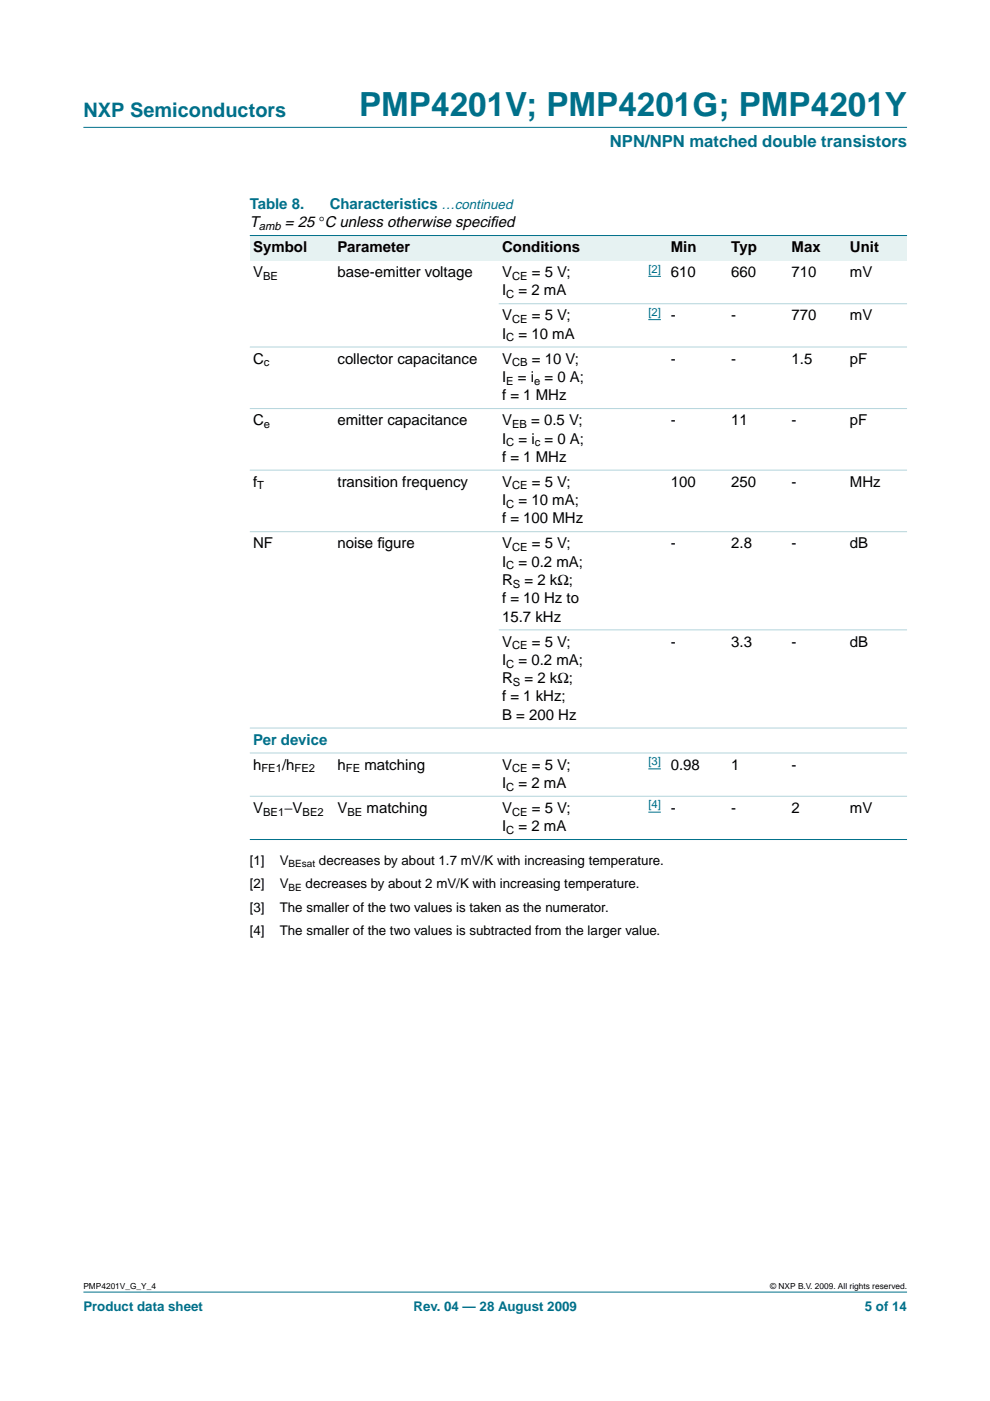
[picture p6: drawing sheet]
<svg xmlns="http://www.w3.org/2000/svg" width="210mm" height="297mm" viewBox="0 0 210 297" stroke-linecap="round" stroke-linejoin="round" font-family="sans-serif">
<defs><g id="words">
<text font-size="7.1" fill="#00708a" x="76.1" y="24.7">PMP4201V; PMP4201G; PMP4201Y</text>
<text font-size="4.2" fill="#00708a" x="17.7" y="24.9">NXP Semiconductors</text>
<text font-size="3.5" fill="#00708a" x="129.3" y="31.1">NPN/NPN matched double transistors</text>
<g font-size="3.2" fill="#00708a">
<text x="53" y="44.3">Table 8.</text>
<text x="69.9" y="44.3">Characteristics …continued</text>
<text x="53.7" y="157.9">Per device</text>
</g>
<g font-size="3.2">
<text x="53" y="48.2">T</text>
<text x="53.7" y="53.5">Symbol</text>
<text x="60.4" y="48.2">= 25 °C unless otherwise specif</text>
<text x="71.6" y="53.5">Parameter</text>
<text x="103.9" y="48.2">ied</text>
<text x="106.5" y="53.5">Conditions</text>
<text x="142.2" y="53.5">Min</text>
<text x="155" y="53.5">Typ</text>
<text x="167.8" y="53.5">Max</text>
<text x="180.2" y="53.5">Unit</text>
<text x="53.7" y="58.8">V</text>
<text x="71.6" y="58.8">base-emitter voltage</text>
<text x="106.5" y="58.8">V</text>
<text x="112.8" y="58.8">= 5 V;</text>
<text x="142.2" y="58.8">610</text>
<text x="155" y="58.8">660</text>
<text x="167.8" y="58.8">710</text>
<text x="180.2" y="58.8">mV</text>
<text x="106.5" y="62.6">I</text>
<text x="109.9" y="62.6">= 2 mA</text>
<text x="106.5" y="71.8">I</text>
<text x="106.5" y="67.9">V</text>
<text x="109.9" y="71.8">= 10 mA</text>
<text x="112.8" y="67.9">= 5 V;</text>
<text x="142.2" y="67.9">-</text>
<text x="155" y="67.9">-</text>
<text x="167.8" y="67.9">770</text>
<text x="180.2" y="67.9">mV</text>
<text x="53.7" y="77.1">C</text>
<text x="71.6" y="77.1">collector capacitance</text>
<text x="106.5" y="77.1">V</text>
<text x="112.8" y="77.1">= 10 V;</text>
<text x="142.2" y="77.1">-</text>
<text x="155" y="77.1">-</text>
<text x="167.8" y="77.1">1.5</text>
<text x="180.2" y="77.1">pF</text>
<text x="106.5" y="81">I</text>
<text x="109.8" y="81">= i = 0 A;</text>
<text x="106.5" y="84.9">f = 1 MHz</text>
<text x="53.7" y="90.2">C</text>
<text x="71.6" y="90.2">emitter capacitance</text>
<text x="106.5" y="94">I</text>
<text x="106.5" y="90.2">V</text>
<text x="109.9" y="94">= i = 0 A;</text>
<text x="112.6" y="90.2">= 0.5 V;</text>
<text x="142.2" y="90.2">-</text>
<text x="155" y="90.2">11</text>
<text x="167.8" y="90.2">-</text>
<text x="180.2" y="90.2">pF</text>
<text x="106.5" y="97.9">f = 1 MHz</text>
<text x="53.7" y="103.2">f</text>
<text x="71.6" y="103.2">transition frequency</text>
<text x="106.5" y="107.1">I</text>
<text x="106.5" y="103.2">V</text>
<text x="109.9" y="107.1">= 10 mA;</text>
<text x="112.8" y="103.2">= 5 V;</text>
<text x="142.2" y="103.2">100</text>
<text x="155" y="103.2">250</text>
<text x="167.8" y="103.2">-</text>
<text x="180.2" y="103.2">MHz</text>
<text x="106.5" y="111">f = 100 MHz</text>
<text x="53.7" y="116.3">NF</text>
<text x="71.6" y="116.3">noise f</text>
<text x="80" y="116.3">igure</text>
<text x="106.5" y="116.3">V</text>
<text x="112.8" y="116.3">= 5 V;</text>
<text x="142.2" y="116.3">-</text>
<text x="155" y="116.3">2.8</text>
<text x="167.8" y="116.3">-</text>
<text x="180.2" y="116.3">dB</text>
<text x="106.5" y="120.1">I</text>
<text x="106.5" y="124">R</text>
<text x="109.9" y="120.1">= 0.2 mA;</text>
<text x="111.2" y="124">= 2 kΩ;</text>
<text x="106.5" y="127.9">f = 10 Hz to</text>
<text x="106.5" y="131.8">15.7 kHz</text>
<text x="106.5" y="137.1">V</text>
<text x="112.8" y="137.1">= 5 V;</text>
<text x="142.2" y="137.1">-</text>
<text x="155" y="137.1">3.3</text>
<text x="167.8" y="137.1">-</text>
<text x="180.2" y="137.1">dB</text>
<text x="106.5" y="141">I</text>
<text x="109.9" y="141">= 0.2 mA;</text>
<text x="106.5" y="144.8">R</text>
<text x="106.5" y="148.7">f = 1 kHz;</text>
<text x="111.2" y="144.8">= 2 kΩ;</text>
<text x="106.5" y="152.6">B = 200 Hz</text>
<text x="53.7" y="163.2">h</text>
<text x="59.8" y="163.2">/h</text>
<text x="71.6" y="163.2">h</text>
<text x="77.3" y="163.2">matching</text>
<text x="106.5" y="167.1">I</text>
<text x="106.5" y="163.2">V</text>
<text x="109.9" y="167.1">= 2 mA</text>
<text x="112.8" y="163.2">= 5 V;</text>
<text x="142.2" y="163.2">0.98</text>
<text x="155" y="163.2">1</text>
<text x="167.8" y="163.2">-</text>
<text x="53.7" y="172.3">V</text>
<text x="60.3" y="172.3">−V</text>
<text x="71.6" y="172.3">V</text>
<text x="77.7" y="172.3">matching</text>
<text x="106.5" y="172.3">V</text>
<text x="112.8" y="172.3">= 5 V;</text>
<text x="142.2" y="172.3">-</text>
<text x="155" y="172.3">-</text>
<text x="167.8" y="172.3">2</text>
<text x="180.2" y="172.3">mV</text>
<text x="106.5" y="176.2">I</text>
<text x="109.9" y="176.2">= 2 mA</text>
</g>
<g font-size="2.8">
<text x="53" y="183.4">[1]</text>
<text x="59.3" y="183.4">V</text>
<text x="67.6" y="183.4">decreases by about 1.7 mV/K with increasing temperature.</text>
<text x="53" y="188.3">[2]</text>
<text x="59.3" y="188.3">V</text>
<text x="64.8" y="188.3">decreases by about 2 mV/K with increasing temperature.</text>
<text x="53" y="193.3">[3]</text>
<text x="59.3" y="193.3">The smaller of the two values is taken as the numerator.</text>
<text x="53" y="198.2">[4]</text>
<text x="59.3" y="198.2">The smaller of the two values is subtracted from the larger value.</text>
</g>
<g font-size="2.8" fill="#00708a">
<text x="17.7" y="278">Product data sheet</text>
<text x="87.7" y="278">Rev. 04 — 28 August 2009</text>
<text x="183.4" y="278">5 of 14</text>
</g>
<g font-size="2.4">
<text x="54.9" y="48.7">amb</text>
<text x="55.8" y="59.3">BE</text>
<text x="108.6" y="59.3">CE</text>
<text x="107.3" y="63.2">C</text>
<text x="108.6" y="68.5">CE</text>
<text x="56" y="77.7">c</text>
<text x="107.3" y="72.4">C</text>
<text x="108.6" y="77.7">CB</text>
<text x="107.3" y="81.6">E</text>
<text x="113.2" y="81.6">e</text>
<text x="56" y="90.7">e</text>
<text x="107.3" y="94.6">C</text>
<text x="108.6" y="90.7">EB</text>
<text x="113.4" y="94.6">c</text>
<text x="54.6" y="103.8">T</text>
<text x="107.3" y="107.7">C</text>
<text x="108.6" y="103.8">CE</text>
<text x="108.6" y="116.8">CE</text>
<text x="107.3" y="120.7">C</text>
<text x="108.7" y="124.6">S</text>
<text x="108.6" y="137.6">CE</text>
<text x="107.3" y="141.5">C</text>
<text x="108.7" y="145.4">S</text>
<text x="55.4" y="163.7">FE1</text>
<text x="62.5" y="163.7">FE2</text>
<text x="73.3" y="163.7">FE</text>
<text x="107.3" y="167.6">C</text>
<text x="108.6" y="163.7">CE</text>
<text x="55.8" y="172.9">BE1</text>
<text x="64.1" y="172.9">BE2</text>
<text x="73.7" y="172.9">BE</text>
<text x="108.6" y="172.9">CE</text>
<text x="107.3" y="176.8">C</text>
</g>
<g font-size="2.4" fill="#00f">
<text x="137.5" y="57.8">[2]</text>
<text x="137.5" y="67">[2]</text>
<text x="137.5" y="162.2">[3]</text>
<text x="137.5" y="171.4">[4]</text>
</g>
<g font-size="2.1">
<text x="61.2" y="183.9">BEsat</text>
<text x="61.2" y="188.9">BE</text>
</g>
<g font-size="1.8">
<text x="17.7" y="273.4">PMP4201V_G_Y_4</text>
<text x="163.3" y="273.4">© NXP B.V. 2009. All rights reserved.</text>
</g>
</g></defs>
<g fill="#00708a" stroke="#00708a" stroke-width=".21">
<path d="M17.7 273.9h174.6z"/>
<path d="M17.7 27h174.6z"/>
</g>
<path d="M137.5 58.6h2.6M137.5 67.8h2.6M137.5 163h2.6M137.5 172.2h2.6" fill="none" stroke="#00f" stroke-width=".21"/>
<g fill="#e6f2f2">
<path d="M53 49.9h17.9v5.3h-17.9z" fill-rule="evenodd"/>
<path d="M70.9 49.9h34.8v5.3h-34.8z" fill-rule="evenodd"/>
<path d="M105.7 49.9h27.7v5.3h-27.7z" fill-rule="evenodd"/>
<path d="M133.4 49.9h8.1v5.3h-8.1z" fill-rule="evenodd"/>
<path d="M141.5 49.9h12.8v5.3h-12.8z" fill-rule="evenodd"/>
<path d="M154.3 49.9h12.8v5.3h-12.8z" fill-rule="evenodd"/>
<path d="M167.1 49.9h12.4v5.3h-12.4z" fill-rule="evenodd"/>
<path d="M179.5 49.9h12.8v5.3h-12.8z" fill-rule="evenodd"/>
</g>
<g fill="#00708a" stroke="#00708a" stroke-width=".21">
<path d="M53 49.9h139.3z"/>
<path d="M53 178h139.3z"/>
</g>
<g fill="#b3d4db" stroke="#b3d4db" stroke-width=".21">
<path d="M105.7 64.4h86.6z"/>
<path d="M53 73.6h139.3z"/>
<path d="M53 86.6h139.3z"/>
<path d="M53 99.7h139.3z"/>
<path d="M53 112.7h139.3z"/>
<path d="M105.7 133.5h86.6z"/>
<path d="M53 154.4h139.3z"/>
<path d="M53 159.6h139.3z"/>
<path d="M53 168.8h139.3z"/>
</g>
<use href="#words"/>
</svg>
